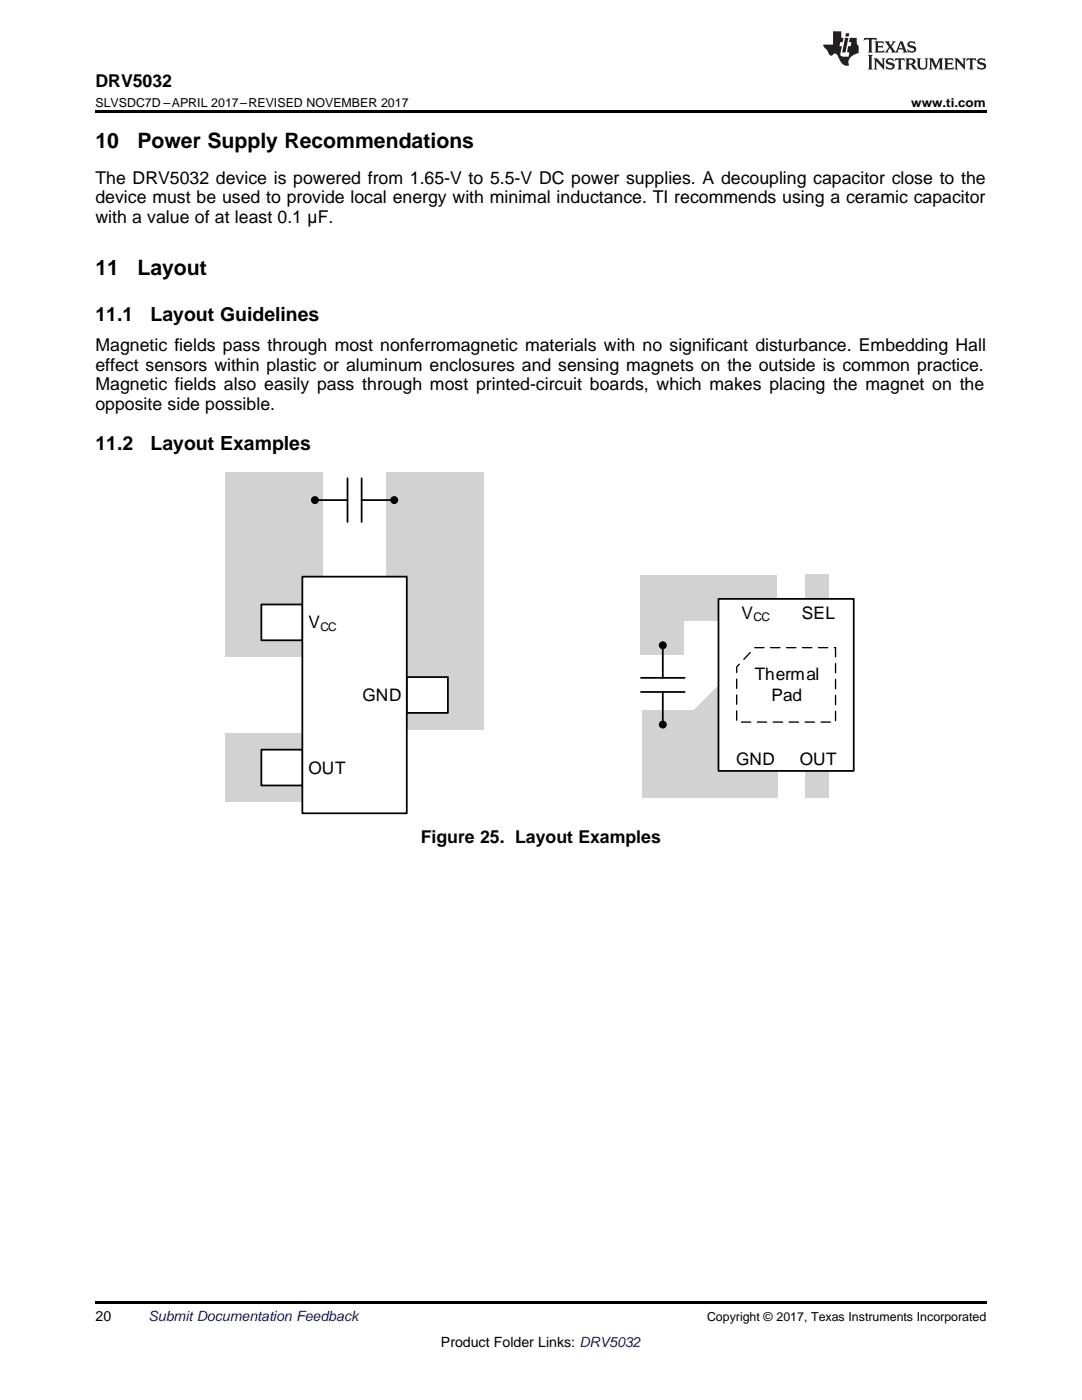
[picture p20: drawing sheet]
<svg xmlns="http://www.w3.org/2000/svg" width="216mm" height="279mm" viewBox="0 0 216 279" stroke-linecap="round" stroke-linejoin="round" font-family="sans-serif">
<defs><g id="words">
<g font-size="4.2">
<text x="19" y="29.6">10</text>
<text x="27.4" y="29.6">Power Supply Recommendations</text>
<text x="19" y="55">11</text>
<text x="27.4" y="55">Layout</text>
</g>
<g font-size="3.9">
<text x="19" y="64.1">11.1</text>
<text x="30.1" y="64.1">Layout Guidelines</text>
<text x="19" y="89.8">11.2</text>
<text x="30.1" y="89.8">Layout Examples</text>
</g>
<g font-size="3.5">
<text x="19" y="17.3">DRV5032</text>
<text x="19" y="36.7">The DRV5032 device is powered from 1.65-V to 5.5-V DC power supplies. A decoupling capacitor close to the</text>
<text x="19" y="40.6">device must be used to provide local energy with minimal inductance. TI recommends using a ceramic capacitor</text>
<text x="19" y="44.4">with a value of at least 0.1 µF.</text>
<text x="19" y="70.1">Magnetic fields pass through most nonferromagnetic materials with no significant disturbance. Embedding Hall</text>
<text x="19" y="74">effect sensors within plastic or aluminum enclosures and sensing magnets on the outside is common practice.</text>
<text x="19" y="77.9">Magnetic fields also easily pass through most printed-circuit boards, which makes placing the magnet on the</text>
<text x="19" y="81.7">opposite side possible.</text>
<text x="84" y="168.3">Figure 25. Layout Examples</text>
</g>
<g font-size="3.4">
<text x="61.6" y="125.4">V</text>
<text x="148" y="123.5">V</text>
<text x="160" y="123.5">SEL</text>
<text x="150.6" y="135.7">Thermal</text>
<text x="72.3" y="139.9">GND</text>
<text x="153.9" y="140">Pad</text>
<text x="61.6" y="154.4">OUT</text>
<text x="146.9" y="152.8">GND</text>
<text x="159.6" y="152.8">OUT</text>
</g>
<g font-size="2.8">
<text x="19" y="263.6">20</text>
<text x="88" y="268.9">Product Folder Links: DRV5032</text>
</g>
<text font-size="2.8" fill="#0000c8" x="29.6" y="263.6">Submit Documentation Feedback</text>
<g font-size="2.5">
<text x="19" y="21.4">SLVSDC7D –APRIL 2017–REVISED NOVEMBER 2017</text>
<text x="181.8" y="21.4">www.ti.com</text>
<text x="141.1" y="263.6">Copyright © 2017, Texas Instruments Incorporated</text>
</g>
<g font-size="2.4">
<text x="63.9" y="125.9">CC</text>
<text x="150.3" y="124">CC</text>
</g>
</g></defs>
<path d="M19 259.7h177.8v.5h-177.8z" fill="#000"/>
<g fill="#d2d2d2">
<path d="M77.1 94.3h19.4v51.3h-19.4z" fill-rule="evenodd"/>
<path d="M45 94.3h19.4v36.8h-19.4z" fill-rule="evenodd"/>
<path d="M45 146.3h19.4v13.7h-19.4z" fill-rule="evenodd"/>
</g>
<path d="M52.1 149.6h8.3v7.2h-8.3z" fill-rule="evenodd" fill="#fff"/>
<path d="M52.1 149.6h8.3v7.2h-8.3z" fill="none" stroke="#000" stroke-width=".35"/>
<path d="M52.1 120.6h8.3v7.2h-8.3z" fill-rule="evenodd" fill="#fff"/>
<path d="M52.1 120.6h8.3v7.2h-8.3z" fill="none" stroke="#000" stroke-width=".35"/>
<path d="M81.1 135.1h8.3v7.2h-8.3z" fill-rule="evenodd" fill="#fff"/>
<path d="M62.8 99.8h6.5M69.3 95.4v8.8M72.2 95.4v8.8M72.2 99.8h6.5M81.1 135.1h8.3v7.2h-8.3z" fill="none" stroke="#000" stroke-width=".35"/>
<g fill="#000">
<circle cx="62.8" cy="99.8" r=".79"/>
<circle cx="78.7" cy="99.8" r=".79"/>
</g>
<path d="M60.3 115.1h20.9v47.2h-20.9z" fill-rule="evenodd" fill="#fff"/>
<path d="M60.3 115.1h20.9v47.2h-20.9z" fill="none" stroke="#000" stroke-width=".35"/>
<g fill="#d2d2d2">
<path d="M160.7 114.7h4.8v8.2h-4.8z" fill-rule="evenodd"/>
<path d="M145.6 134.5l4.9 5-7.8 7.8-5-4.9z" fill-rule="evenodd"/>
<path d="M135.3 114.7h19.8v9.1h-19.8z" fill-rule="evenodd"/>
<path d="M160.7 150.9h4.8v8.2h-4.8z" fill-rule="evenodd"/>
<path d="M127.8 114.7h8.7v16h-8.7z" fill-rule="evenodd"/>
<path d="M128.1 141.7h27v17.4h-27z" fill-rule="evenodd"/>
</g>
<path d="M143.4 119.5h27v34.4h-27z" fill-rule="evenodd" fill="#fff"/>
<path d="M143.4 119.5h27v34.4h-27zM127.9 135.3h8.7M127.9 138.1h8.7M132.3 128.8v6.5M132.3 138.1v6.5" fill="none" stroke="#000" stroke-width=".35"/>
<g fill="#000">
<circle cx="132.3" cy="128.8" r=".79"/>
<circle cx="132.3" cy="144.6" r=".79"/>
</g>
<path d="M150.6 129.3h16.1v14.8h-19.7v-11z" fill-rule="evenodd" fill="#fff"/>
<path d="M150.6 129.3h16.1v14.8h-19.7v-11z" fill="none" stroke="#000" stroke-width=".26" stroke-dasharray="1.9 1.3"/>
<path d="M19 22h177.8v.5h-177.8z" fill="#000"/>
<g fill="#231f20">
<path d="M172.5 7.6l-.1 .5 .4-.2h.6v.1v2.1l-.2 .4h.9l-.2-.4v-2.1l.1-.1h.5l.5 .2-.2-.5zM174.5 8.3l.2 .3v1.5l-.2 .4h1.8l.2-.6a1.04 1.04 0 0 1-1.3 .2v-.7h.6l.3 .2v-.6l-.3 .2h-.6v-.6l.8-.1 .4 .3-.2-.5zM176.5 8.3l.9 1.1-.9 1.1h.8l-.2-.2 .4-.7 .5 .7-.2 .2h1.5l-.2-.2 .2-.4h.9l.1 .4-.2 .2h1l-.3-.3-.7-1.9h-.5l-.9 2-.8-1 .9-1h-.8l.1 .3-.4 .5-.3-.6 .1-.2zM179.7 8.6l.4 1h-.7zM181.3 8.4a.63 .63 0 0 0-.2 .7 .63 .63 0 0 0 .6 .4l.6 .2 .1 .2a.75 .75 0 0 1-.7 .4 .75 .75 0 0 1-.6-.5l.1 .7 .1-.1a1.11 1.11 0 0 0 1.5-.6 1.13 1.13 0 0 0-1.2-.8l-.1-.4a1.04 1.04 0 0 1 1.2 .2l-.2-.5-.2 .1-.4-.2zM173.2 10.9l.2 .4v2.2l-.2 .4h1l-.3-.4v-2.2l.3-.4zM174.3 11.6l.3 .4v1.5l-.3 .4h.8l-.2-.4v-1.3l1.5 1.7v-1.9l.2-.4h-.7l.2 .4v.9l-1.1-1.3zM177 11.8a.62 .62 0 0 0-.2 .7 .62 .62 0 0 0 .6 .4l.6 .1 .1 .3a.76 .76 0 0 1-.7 .3 .76 .76 0 0 1-.7-.4l.2 .7 .1-.1a1.11 1.11 0 0 0 1.5-.6 1.13 1.13 0 0 0-1.2-.8l-.1-.4a1.04 1.04 0 0 1 1.2 .2l-.2-.6-.2 .1-.5-.1zM178.7 11.6l-.2 .6a.61 .61 0 0 1 .8-.3v1.6l-.2 .4h.9l-.2-.4v-1.6a.63 .63 0 0 1 .7 .3l-.1-.6zM180.6 11.6l.3 .4v1.5l-.3 .4h1l-.2-.2-.1-.8 .6 .2a.76 .76 0 0 0 1.2 .7l-1-1a.58 .58 0 0 0 .6-.5 .58 .58 0 0 0-.5-.6zM181.4 11.9h.1a.45 .45 0 0 1 .5 .1 .45 .45 0 0 1 .1 .5l-.8 .2zM182.9 11.6l.2 .2a2.17 2.17 0 0 0 .3 1.9 .99 .99 0 0 0 1.6-.6v-1.1l.2-.4h-.7l.2 .2a1.92 1.92 0 0 1-.2 1.8 .6 .6 0 0 1-.9-.5v-1.1l.2-.4zM185.4 11.6l.2 .4v1.5l-.2 .4h.7l-.2-.4v-1.4l.8 1.8 .8-1.8v1.4l-.2 .4h.9l-.2-.4v-1.5l.2-.4h-.8l-.6 1.5-.6-1.5zM188.4 11.6l.2 .4v1.5l-.2 .4h1.8l.1-.6a1.04 1.04 0 0 1-1.2 .1v-.6h.5l.4 .2v-.6l-.4 .2h-.5v-.7h.8l.3 .3-.1-.6zM190.5 11.6l.2 .4v1.5l-.2 .4h.7l-.2-.4v-1.3l1.5 1.7v-1.9l.2-.4h-.7l.2 .4v.9l-1.1-1.3zM192.9 11.6l-.1 .6a.61 .61 0 0 1 .7-.3l.1 1.6-.3 .4h1l-.3-.4 .1-1.6a.63 .63 0 0 1 .7 .3l-.1-.6zM195.2 11.8a.62 .62 0 0 0-.2 .7 .62 .62 0 0 0 .6 .4l.6 .1 .1 .3a.76 .76 0 0 1-.7 .3 .76 .76 0 0 1-.6-.4l.1 .7 .1-.1a1.11 1.11 0 0 0 1.6-.6 1.13 1.13 0 0 0-1.3-.8l-.1-.4a1.04 1.04 0 0 1 1.2 .2l-.1-.6-.2 .1-.5-.1z"/>
<path d="M166.2 6.3v2.6h-1.9v.4l.8 .9a.91 .91 0 0 0 1 .8 .56 .56 0 0 1 .5-.3 .56 .56 0 0 1 .5 .3l.4 .8a1.53 1.53 0 0 0 1.9 1.2 1.54 1.54 0 0 1 1-2.1l.9-.3v-1.4a1.52 1.52 0 0 1-.4-1.6h-1.3l-.2 .8h.5l-.2 .8h-.5l-.1 1v.2l.4 .1-.2 .8a1.93 1.93 0 0 1-1.6-.3l.3-1.8h-.5l.2-.8h.4l.2-.8h-.4v-1.3zM168.6 7.6l-.6 2.9h.7l.6-2.9zM168.8 6.6l-.1 .7h.6l.2-.7z"/>
</g>
<use href="#words"/>
</svg>
